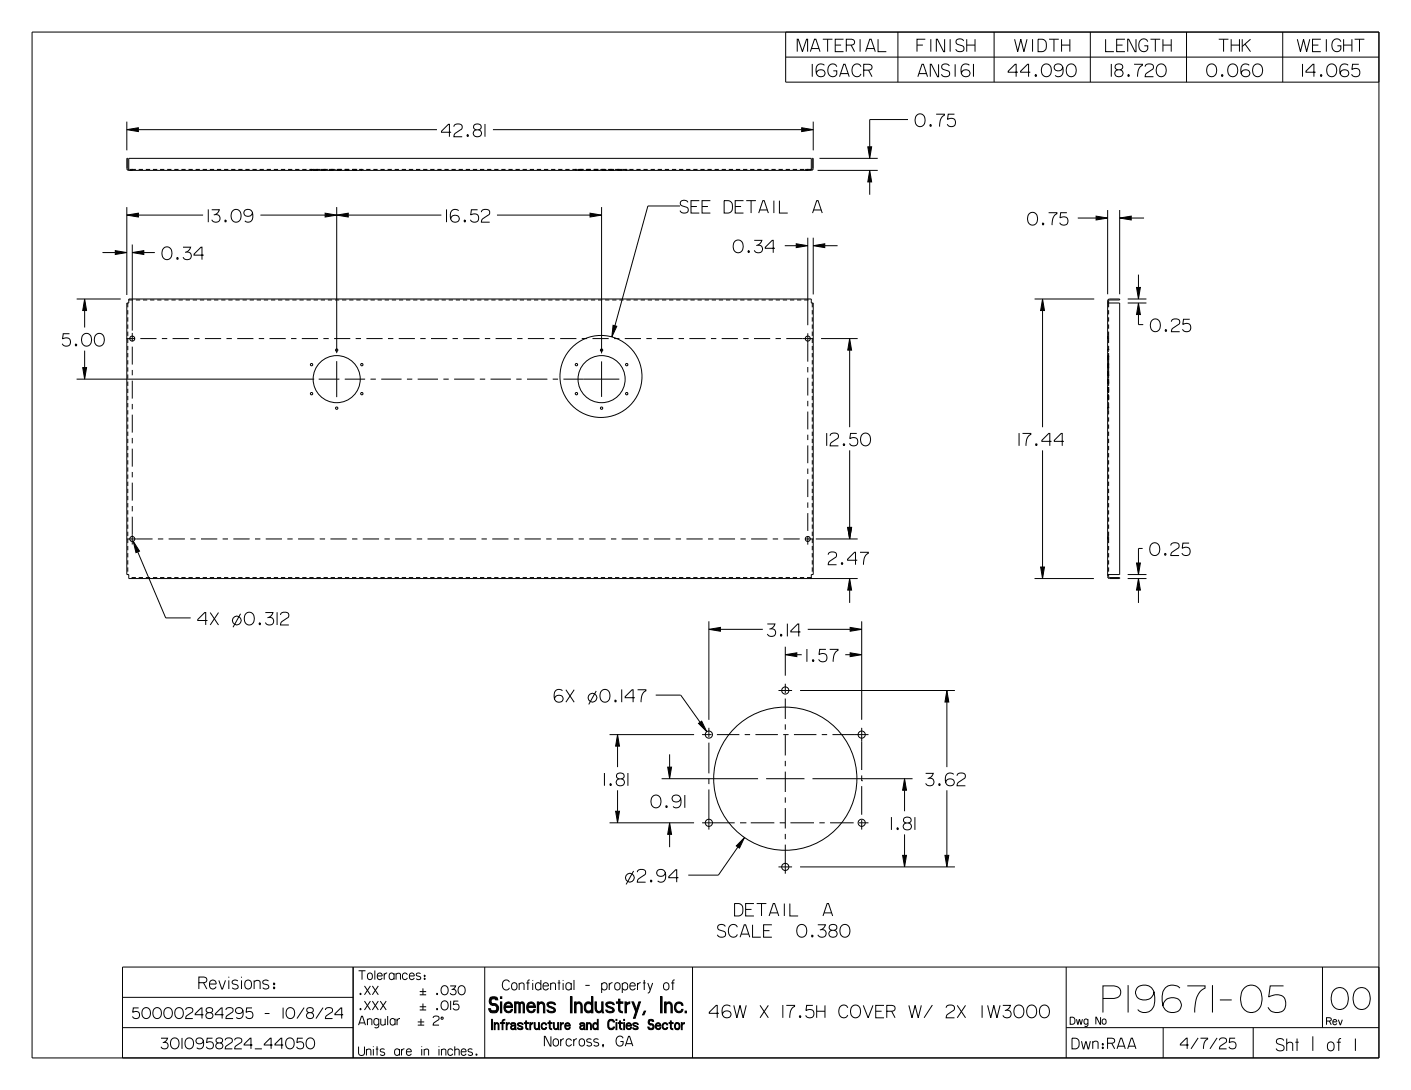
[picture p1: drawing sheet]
<svg xmlns="http://www.w3.org/2000/svg" width="279mm" height="216mm" viewBox="0 0 279 216" stroke-linecap="round" stroke-linejoin="round" font-family="sans-serif">
<defs><g id="words">
<text font-size="4.1" x="89.3" y="200.6">Siemens Industry, Inc.</text>
<text font-size="2.6" x="91.2" y="203.9">Infrastructure and Cities Sector</text>
<g font-size="2.3">
<text x="160.9" y="42.2">A</text>
<text x="159.8" y="185.6">0.380</text>
<text x="163.5" y="181.4">A</text>
</g>
<g font-size="2.2">
<text x="40.4" y="195.9">Revisions:</text>
<text x="253.3" y="208.2">Sht</text>
<text x="263.2" y="208.2">of</text>
</g>
<text font-size="2" x="219.3" y="207.8">RAA</text>
<g font-size="1.8">
<text x="102.4" y="196.1">Confidential - property of</text>
<text x="110" y="207.2">Norcross, GA</text>
</g>
<g font-size="1.7">
<text x="70.6" y="194">Tolerances:</text>
<text x="70.6" y="203.1">Angular</text>
<text x="70.6" y="209.1">Units are in inches.</text>
</g>
<g font-size="1.3">
<text x="211.9" y="202.9">Dwg No</text>
<text x="262.7" y="203">Rev</text>
</g>
</g></defs>
<g fill="none" stroke="#000" stroke-width=".2">
<path d="M6.3 6.3h266.7v203.2h-266.7zM155.6 6.3v10h117.4M155.6 11.3h117.4M157.9 10.2v-2.4h.2l.8 2.4 .8-2.4h.2v2.4M160.5 10.2l.8-2.4h.3l.8 2.4M160.7 9.6h1.5M160.8 12.7v2.5M162.9 7.8h1.9M163.2 12.9a1.03 1.03 0 0 0-1.3-.1 1.03 1.03 0 0 0-.3 1.3 .91 .91 0 0 0 .7 1.1 .91 .91 0 0 0 1.1-.8 .88 .88 0 0 0-.9-.6 .88 .88 0 0 0-.8 .8M163.9 7.8v2.4M165.4 8.9h1.2M165.7 13.2a.95 .95 0 0 0-1.2-.5 .95 .95 0 0 0-.6 1.1 1 1 0 0 0 .5 1.2 1 1 0 0 0 1.2-.2l.1-.8h-.7"/>
<path d="M166.2 15.2l.9-2.5h.2l.9 2.5M166.4 14.6h1.6M167 7.8h-1.6v2.4h1.6M167.6 8.9h1a.58 .58 0 0 0 .6-.5 .58 .58 0 0 0-.6-.6h-1v2.4M168.5 8.9l.7 1.3M170.3 7.8v2.4M170.5 13.2a.95 .95 0 0 0-1.2-.5 .95 .95 0 0 0-.6 1.1 1 1 0 0 0 .5 1.2 1 1 0 0 0 1.2-.2l.1-.2M171 13.9h1.1a.58 .58 0 0 0 .6-.6 .58 .58 0 0 0-.6-.6h-1.1v2.5M171.4 10.2l.8-2.4h.3l.8 2.4M171.6 9.6h1.5M172 13.9l.7 1.3M173.9 7.8v2.4h1.6"/>
<path d="M177.8 6.3v10M181.6 8.9h1.1M181.8 15.2l.8-2.5h.2l.9 2.5M182 14.6h1.5M183.2 7.8h-1.6v2.4M184.3 7.8v2.4M185.9 12.7v2.5h-.3l-1.2-2.5h-.2v2.5M187.1 7.8v2.4h-.3l-1.2-2.4h-.2v2.4M188 13.1a.73 .73 0 0 0-1-.5 .73 .73 0 0 0-.3 1.1l1 .3a.66 .66 0 0 1 .3 .9 .66 .66 0 0 1-.9 .3l-.4-.1-.3-.4M188.1 7.8v2.4M189.1 12.7v2.5M190.8 8.1a.73 .73 0 0 0-1-.4 .73 .73 0 0 0-.3 1l1 .4a.66 .66 0 0 1 .3 .9 .66 .66 0 0 1-.9 .2l-.4-.1-.3-.3"/>
<path d="M191.4 8.9h1.7M191.4 7.8v2.4M191.9 12.9a1.03 1.03 0 0 0-1.3-.1 1.03 1.03 0 0 0-.3 1.3 .91 .91 0 0 0 .7 1.1 .91 .91 0 0 0 1.1-.8 .88 .88 0 0 0-.9-.6 .88 .88 0 0 0-.8 .8M192.8 12.7v2.5M193.1 7.8v2.4M196.8 6.3v10M200.9 7.8l.6 2.4 .6-2.4 .7 2.4 .6-2.4M201.6 14.3h-2v-.2l1.4-1.4h.2v2.5M204 14.3h-1.9v-.2l1.4-1.4h.2v2.5M204.5 7.8v2.4M205 14.8l.2 .1v.2l-.2-.1zM205.6 7.8h1a1.37 1.37 0 0 1-.2 2.4h-.8z"/>
<path d="M206.5 13a1.02 1.02 0 0 1 1.3-.2 1.02 1.02 0 0 1 .4 1.2 1.03 1.03 0 0 1-1.1 1.2 1.03 1.03 0 0 1-.9-1.4zM207.7 7.8h2M208.7 7.8v2.4M210.2 8.9h1.6M210.2 7.8v2.4M210.4 13.3a.81 .81 0 0 1-1 .8 .81 .81 0 0 1-.4-1.3 1.07 1.07 0 0 1 1.3 .1 1.07 1.07 0 0 1 .2 1.3 .92 .92 0 0 1-.5 .9 .92 .92 0 0 1-1.1-.2M211.4 13a1.02 1.02 0 0 1 1.3-.2 1.02 1.02 0 0 1 .4 1.2 1.03 1.03 0 0 1-1.1 1.2 1.03 1.03 0 0 1-.9-1.4zM211.8 7.8v2.4M215.9 6.3v10M218.9 7.8v2.4h1.7M220.1 12.7v2.5M220.9 12.9a.72 .72 0 0 1 1-.2 .72 .72 0 0 1 .2 1 .74 .74 0 0 1-.9 .1 .74 .74 0 0 1-.3-.9z"/>
<path d="M221.1 8.9h1.2M221.4 13.8a.71 .71 0 0 0-.6 .9 .71 .71 0 0 0 .9 .5 .69 .69 0 0 0 .7-.7 .69 .69 0 0 0-.6-.7M222.8 7.8h-1.7v2.4h1.7M223.4 14.8l.2 .1-.1 .2-.2-.1zM224.6 12.7h1.6v.2a2.03 2.03 0 0 0-.9 2.3M224.9 7.8v2.4h-.2l-1.2-2.4h-.2v2.4M226.8 13.2a.89 .89 0 0 1 .8-.6 .89 .89 0 0 1 .8 .5 .54 .54 0 0 1-.3 .7l-1.2 .8-.1 .6h1.6M227.3 8.2a.95 .95 0 0 0-1.2-.4 .95 .95 0 0 0-.6 1.1 1 1 0 0 0 .4 1.2 1 1 0 0 0 1.3-.3l.1-.7h-.7M227.8 7.8h1.9M228.8 7.8v2.4M229.2 13a1.02 1.02 0 0 1 1.3-.2 1.02 1.02 0 0 1 .4 1.2 1.03 1.03 0 0 1-1.1 1.2 1.03 1.03 0 0 1-.9-1.4zM230.3 8.9h1.6"/>
<path d="M230.3 7.8v2.4M231.9 7.8v2.4M234.9 6.3v10M239.2 13a1.02 1.02 0 0 1 1.3-.2 1.02 1.02 0 0 1 .4 1.2 1.03 1.03 0 0 1-1.1 1.2 1.03 1.03 0 0 1-.9-1.4zM241.3 7.8h1.9M241.9 14.8l.2 .1v.2l-.2-.1zM242.3 7.8v2.4M243.4 13a1.02 1.02 0 0 1 1.3-.2 1.02 1.02 0 0 1 .4 1.2 1.03 1.03 0 0 1-1.1 1.2 1.03 1.03 0 0 1-.9-1.4zM243.8 8.9h1.6M243.8 7.8v2.4M245.4 7.8v2.4M246 7.8v2.4"/>
<path d="M246.5 8.7l1.1 1.5M247.3 12.9a1.03 1.03 0 0 0-1.3-.1 1.03 1.03 0 0 0-.3 1.3 .91 .91 0 0 0 .7 1.1 .91 .91 0 0 0 1.1-.8 .88 .88 0 0 0-.9-.6 .88 .88 0 0 0-.8 .8M247.6 7.8l-1.6 1.4M248.3 13a1.02 1.02 0 0 1 1.3-.2 1.02 1.02 0 0 1 .4 1.2 1.03 1.03 0 0 1-1.1 1.2 1.03 1.03 0 0 1-.9-1.4zM254 6.3v10M256.9 7.8l.6 2.4 .6-2.4 .6 2.4 .7-2.4M257.9 12.7v2.5M259.9 8.9h1.2M260.5 14.3h-1.9v-.2l1.4-1.4h.2v2.5M261.5 7.8h-1.6v2.4h1.6M261.5 14.8l.2 .1v.2l-.2-.1zM262.6 7.8v2.4"/>
<path d="M263 13a1.02 1.02 0 0 1 1.3-.2 1.02 1.02 0 0 1 .4 1.2 1.03 1.03 0 0 1-1.1 1.2 1.03 1.03 0 0 1-.9-1.4zM265.5 8.2a.95 .95 0 0 0-1.2-.4 .95 .95 0 0 0-.6 1.1 1 1 0 0 0 .5 1.2 1 1 0 0 0 1.2-.3l.1-.7h-.7M266.1 8.9h1.6M266.1 7.8v2.4M266.9 12.9a1.03 1.03 0 0 0-1.3-.1 1.03 1.03 0 0 0-.3 1.3 .91 .91 0 0 0 .7 1.1 .91 .91 0 0 0 1.1-.8 .88 .88 0 0 0-.9-.6 .88 .88 0 0 0-.8 .8M267.7 7.8v2.4M268.2 7.8h2M269.1 12.7h-1.3l-.1 1.1a.92 .92 0 0 1 1.3-.1 .92 .92 0 0 1 0 1.4l-.7 .1-.4-.1-.3-.4M269.2 7.8v2.4M25.1 25.7l2.3-.4v.8zM25.1 24.1v5.7M27.4 25.7h59.1"/>
<path d="M89.3 26.2h-1.9v-.2l1.4-1.4h.2v2.5M89.9 25.1a.89 .89 0 0 1 .8-.6 .89 .89 0 0 1 .8 .5 .54 .54 0 0 1-.3 .7l-1.2 .8-.1 .6h1.6M92.5 26.7l.3 .1-.1 .2-.2-.1zM94 24.7a.74 .74 0 0 1 .9-.1 .74 .74 0 0 1 .3 .8 .76 .76 0 0 1-.9 .3 .76 .76 0 0 1-.5-.9zM94.3 25.7a.71 .71 0 0 0-.6 .9 .71 .71 0 0 0 1 .5 .69 .69 0 0 0 .7-.7 .69 .69 0 0 0-.7-.7M96 24.6v2.5M97.6 25.7h61.1M113.9 33.7h.3M114.2 33.6h-.3v.1M114.4 33.6v.1M114.5 33.7h.9M115.4 33.6h-.9v.1"/>
<path d="M116 33.7h.9M116 33.6h.9M117.6 33.7h.9M117.6 33.6h.9M118.9 33.6v.1M119.1 33.7h1M119.1 33.6h1M119.4 33.6v.1M120.7 33.7h.9M120.7 33.6h.9M122.2 33.7h1M122.2 33.6h1"/>
<path d="M123.8 33.6v.1M123.9 33.7h.2M124.1 33.6h-.2v.1M124.3 33.6v.1M138.5 39.7h-1.7v2.5h1.7M140.7 39.7h-1.7v2.5h1.7M143.4 39.7l1.1 .1a1.37 1.37 0 0 1-.3 2.4h-.8zM147.2 39.7h-1.6v2.5h1.6M147.8 39.7h1.9M148.7 39.7v2.5M153.2 39.7v2.5M154.3 39.7v2.5h1.7"/>
<path d="M158.7 25.3l2.3 .4-2.3 .4zM161 24.1v5.7M161.9 33.7h11.9M162.3 31.4h11.5M171.8 29.1h.8l-.4 2.3zM172.2 33.7l.4 2.3h-.8zM172.2 36v2.6M179.8 23.7h-7.6v5.4M181.6 22.8a1.04 1.04 0 0 1 1.2 0 1.04 1.04 0 0 1 .4 1.1 1.03 1.03 0 0 1-1.1 1.2 1.03 1.03 0 0 1-.9-1.4l.1-.6zM184.2 24.7l.2 .1-.1 .2-.2-.1zM185.4 22.6h1.6v.2a2.03 2.03 0 0 0-.9 2.3M189 22.6h-1.2l-.2 1a.92 .92 0 0 1 1.4 0 .92 .92 0 0 1-.1 1.3l-.4 .2-.5-.1-.4-.4"/>
<path d="M15.2 59.2h8.7M16.8 59.2l.3 2.3h-.7zM20.3 50h2.5M22.8 49.6l2.3 .4-2.3 .4zM25.1 42.6l2.3-.4v.8zM25.1 41v17.4M26.2 50l2.3-.4v.8zM26.2 48.4v17.1M27.4 42.6h12.8M28.5 50h2.2M32.3 49.2a1.02 1.02 0 0 1 1.3-.1 1.02 1.02 0 0 1 .4 1.2 1.03 1.03 0 0 1-1.1 1.1 1.03 1.03 0 0 1-.8-1.3zM35.1 51l.2 .2-.1 .2-.2-.2z"/>
<path d="M36.2 49h1.5l-.4 .7-.7 .3M36.9 49.9a.81 .81 0 0 1 .9 1.1 .81 .81 0 0 1-1.4 .2l-.2-.3M40.3 50.5h-1.9v-.2l1.4-1.3h.2v2.4M41.2 41.5v2.5M41.9 41.5h1.5l-.4 .8-.7 .3M42.6 42.5a.81 .81 0 0 1 .9 1.1 .81 .81 0 0 1-1.4 .1l-.2-.2M44.6 43.6l.2 .1-.1 .2-.2-.1zM46.2 41.7a1.04 1.04 0 0 1 1.2 0 1.04 1.04 0 0 1 .3 1.1 1.03 1.03 0 0 1-1.1 1.2 1.03 1.03 0 0 1-.8-1.4l.1-.6zM50 42.1a.81 .81 0 0 1-1.1 .8 .81 .81 0 0 1-.3-1.3 1.07 1.07 0 0 1 1.2 .2 1.07 1.07 0 0 1 .3 1.2 .92 .92 0 0 1-.6 .9 .92 .92 0 0 1-1-.2M51.6 42.6h12.8M64.4 42.2l2.3 .4-2.3 .4zM66.7 42.6l2.3-.4v.8z"/>
<path d="M66.7 41v28.9M69 42.6h18.4M88.4 41.5v2.5M90.8 41.8a1.03 1.03 0 0 0-1.3-.1 1.03 1.03 0 0 0-.3 1.2 .91 .91 0 0 0 .7 1.1 .91 .91 0 0 0 1-.7 .88 .88 0 0 0-.9-.7 .88 .88 0 0 0-.8 .8M92 43.6l.2 .1-.1 .2-.2-.1zM94.6 41.5h-1.3l-.1 1.1a.92 .92 0 0 1 1.3-.1 .92 .92 0 0 1 0 1.4l-.4 .1-.6-.1-.4-.4M95.3 42a.89 .89 0 0 1 .8-.5 .89 .89 0 0 1 .9 .5 .54 .54 0 0 1-.4 .6l-1.1 .9-.2 .5h1.7M98.4 42.6h18.4M116.8 42.2l2.3 .4-2.3 .4zM119.1 41v29M134.6 40.8h-6.3l-6.5 23.7M136.2 40.1a.73 .73 0 0 0-1-.5 .73 .73 0 0 0-.3 1.1l1 .3a.66 .66 0 0 1 .3 .9 .66 .66 0 0 1-.9 .3l-.4-.1-.3-.4"/>
<path d="M136.8 40.9h1.2M139 40.9h1.2M145.6 40.9h1.1M145.6 47.7a1.04 1.04 0 0 1 1.2 .1 1.04 1.04 0 0 1 .4 1.1 1.03 1.03 0 0 1-1.2 1.2 1.03 1.03 0 0 1-.8-1.4l.1-.6zM148.2 49.7l.2 .1-.1 .2-.2-.1zM149.3 47.6h1.6l-.5 .8-.6 .2M150 48.6a.81 .81 0 0 1 .9 1.1 .81 .81 0 0 1-1.4 .1l-.2-.2M150.2 42.2l.9-2.5h.2l.8 2.5M150.4 41.6h1.5M153.5 49.2h-2v-.2l1.4-1.4h.2v2.5M155.4 48.7h2.3M157.7 48.3l2.3 .4-2.3 .3z"/>
<path d="M160 47.1v17.3M160.9 42.2l.8-2.5h.3l.8 2.5M161 48.7l2.3-.4v.7zM161 47.1v11.2M163.3 48.7h2.6M203.9 42.3a1.04 1.04 0 0 1 1.2 0 1.04 1.04 0 0 1 .4 1.1 1.03 1.03 0 0 1-1.2 1.2 1.03 1.03 0 0 1-.8-1.4l.1-.6zM204.9 59.2h11.8M206.4 59.2l.4 2.3h-.7zM206.5 44.2l.2 .1-.1 .2-.2-.1zM207.6 42.1h1.7v.2a2.03 2.03 0 0 0-1 2.3M211.3 42.1h-1.3l-.1 1.1a.92 .92 0 0 1 1.3-.1 .92 .92 0 0 1 0 1.4l-.4 .1-.6-.1-.4-.4M213.4 43.2h3.6"/>
<path d="M217 42.8l2.3 .4-2.3 .4zM219.3 41.6v16.7M221.7 43.2l2.3-.4v.8zM221.7 41.6v16.7M223.3 59.2h3.7M224 43.2h2.5M225.1 56.9h.7l-.4 2.3zM225.4 54.4v2.5M13.8 66.1h-1.3l-.1 1a.92 .92 0 0 1 1.3 0 .92 .92 0 0 1 0 1.3l-.4 .2-.6-.1-.4-.4M15 68.2l.2 .1-.1 .2-.2-.1zM15.2 75.1h47M16.4 72.8h.7l-.3 2.3z"/>
<path d="M16.6 66.2a1.04 1.04 0 0 1 1.2 .1 1.04 1.04 0 0 1 .3 1.1 1.03 1.03 0 0 1-1.1 1.2 1.03 1.03 0 0 1-.9-1.4l.2-.6zM16.8 61.5v3.4M16.8 69.5v3.3M19.1 66.2a1.04 1.04 0 0 1 1.2 .1 1.04 1.04 0 0 1 .4 1.1 1.03 1.03 0 0 1-1.2 1.2 1.03 1.03 0 0 1-.8-1.4l.1-.6zM25.1 67.1h1.6M26.2 65.9v1.7M26.2 68.7v3.5M26.2 73.3v1M26.2 75.4v3.5M27.8 67.1h3.2M32.1 67.1h1M34.2 67.1h3.2"/>
<path d="M38.5 67.1h1M40.6 67.1h3.2M44.8 67.1h1.1M47 67.1h3.2M51.2 67.1h1.1M53.4 67.1h3.2M57.6 67.1h1.1M59.8 67.1h3.2M63.1 75.1h4.1M64 67.1h1.1M66.2 67.1h3.2M66.7 71.5v7.2"/>
<path d="M68.3 75.1h4M70.4 67.1h1.1M72.6 67.1h3.2M73.4 75.1h1M75.5 75.1h4M76.8 67.1h1.1M78.9 67.1h3.3M80.6 75.1h1M82.7 75.1h4M83.2 67.1h1.1M85.3 67.1h3.3M87.8 75.1h1.1"/>
<path d="M89.6 67.1h1.1M89.9 75.1h4.1M91.7 67.1h3.2M95 75.1h1.1M96 67.1h1.1M97.1 75.1h4.1M98.1 67.1h3.2M102.2 75.1h1.1M102.4 67.1h1.1M104.4 75.1h4M104.5 67.1h3.2M108.8 67.1h1.1"/>
<path d="M109.5 75.1h1M110.9 67.1h3.2M111.6 75.1h11M115.2 67.1h1.1M117.3 67.1h3.2M119.1 71.6v7M121.4 64.4l.7 .2-.9 2.1zM121.6 67.1h1.1M123.7 67.1h3.2M128 67.1h1.1M130.1 67.1h3.2M134.4 67.1h1"/>
<path d="M136.5 67.1h3.2M140.8 67.1h1M142.9 67.1h3.2M147.2 67.1h1M149.3 67.1h3.2M153.6 67.1h1M155.7 67.1h5.3M160 66v5.6M160 72.7v1.1M160 74.8v3.5M160 79.4v1.1M162.6 67.1h7.2"/>
<path d="M168.2 67.1l.4 2.3h-.7zM168.2 69.4v15.2M206.4 61.5v23.1M219.3 69.1v.3M219.3 70.4v1M219.3 72v.9M219.3 73.5v1M219.3 75.1v.9M219.3 76.7v.9M219.3 78.2v.9M219.4 69.1h.1v.3M219.4 70.4h.1v1"/>
<path d="M219.4 72h.1v.9M219.4 78.2h.1v.9M219.4 79.8h.1M219.4 77.7h.1M219.4 72.5h.1M219.4 69.6h.1M219.5 73.5v1M219.5 75.1v.9M219.5 76.7v.9M223.3 60h3.7M225.4 60l.4 2.3h-.7zM225.4 62.3v2h1"/>
<path d="M228.1 63.5a1.02 1.02 0 0 1 1.2-.2 1.02 1.02 0 0 1 .5 1.2 1.03 1.03 0 0 1-1.2 1.2 1.03 1.03 0 0 1-.8-1.4zM230.8 65.3l.2 .1-.1 .2-.2-.1zM232 63.7a.89 .89 0 0 1 .8-.6 .89 .89 0 0 1 .8 .5 .54 .54 0 0 1-.3 .7l-1.2 .9-.1 .5h1.6M235.6 63.2h-1.2l-.2 1.1a.92 .92 0 0 1 1.3-.1 .92 .92 0 0 1 0 1.4l-.7 .1-.4-.1-.3-.4M26.2 80v1.1M26.2 82.1v3.6M26.2 86.7v1.1M26.2 88.9v3.5M26.2 93.5v1M26.2 95.6v3.6M160 81.5v3.5M160 86.1v1.1"/>
<path d="M160 88.2v3.6M160 92.8v1.1M160 94.9v3.6M160 99.5v1.1M163.7 85.8v2.5M164.4 86.3a.89 .89 0 0 1 .8-.5 .89 .89 0 0 1 .8 .5 .54 .54 0 0 1-.3 .6l-1.2 .9-.1 .5h1.6M167 87.9l.3 .1-.1 .2-.2-.1zM168.2 89.2v15.3M169.6 85.8h-1.2l-.1 1.1a.92 .92 0 0 1 1.3-.1 .92 .92 0 0 1 0 1.4l-.7 .1-.4-.1-.3-.4M170.8 86a1.04 1.04 0 0 1 1.2 0 1.04 1.04 0 0 1 .4 1.1 1.03 1.03 0 0 1-1.1 1.2 1.03 1.03 0 0 1-.9-1.4l.1-.6zM201.8 85.8v2.5M202.5 85.8h1.6v.3a2.03 2.03 0 0 0-.9 2.2"/>
<path d="M205.1 87.9l.2 .1v.2l-.2-.1zM206.4 89.2v23.1M208.2 87.4h-1.9v-.2l1.4-1.4h.2v2.5M210.7 87.4h-1.9v-.2l1.3-1.4h.2v2.5M219.3 80.6v.3M219.4 80.6h.1v.3M219.4 81.1h.1M25.1 106.8h5.1M26.2 100.2v1.1M26.2 102.3v5.5M26.4 107.2l1.2 2-.7 .3zM27.3 109.3l5.5 13.1h5"/>
<path d="M31.3 106.8h1M33.4 106.8h3.2M37.7 106.8h1M39.8 106.8h3.2M44.1 106.8h1M46.2 106.8h3.2M50.5 106.8h1.1M52.6 106.8h3.2M56.9 106.8h1.1M59 106.8h3.2M63.3 106.8h1.1M65.4 106.8h3.3"/>
<path d="M69.7 106.8h1.1M71.8 106.8h3.3M76.1 106.8h1.1M78.2 106.8h3.3M82.5 106.8h1.1M84.7 106.8h3.2M88.9 106.8h1.1M91.1 106.8h3.2M95.3 106.8h1.1M97.5 106.8h3.2M101.8 106.8h1M103.9 106.8h3.2"/>
<path d="M108.2 106.8h1M110.3 106.8h3.2M114.6 106.8h1M116.7 106.8h3.2M121 106.8h1M123.1 106.8h3.2M127.4 106.8h1M129.5 106.8h3.2M133.8 106.8h1.1M135.9 106.8h3.2M140.2 106.8h1.1M142.3 106.8h3.2"/>
<path d="M146.6 106.8h1.1M148.7 106.8h3.3M153 106.8h1.1M155.1 106.8h3.3M159.4 106.8h1.7M160 101.6v3.6M160 106.2v1.7M160.5 114.6h9.3M161.5 106.8h8.3M164 109.9a.89 .89 0 0 1 .8-.6 .89 .89 0 0 1 .8 .5 .54 .54 0 0 1-.3 .7l-1.2 .8-.1 .6h1.6M166.7 111.4l.2 .2-.1 .2-.2-.1zM167.9 104.5h.7l-.4 2.3z"/>
<path d="M168.2 114.6l.4 2.3h-.7zM168.2 116.9v2.5M169.7 111h-1.9v-.2l1.4-1.4h.2v2.5M170.3 109.4h1.6v.2a2.03 2.03 0 0 0-.9 2.3M204.9 114.6h11.7M206.1 112.3h.7l-.4 2.3zM223.3 114.6h3.7M223.3 113.8h3.7M225.1 111.5h.7l-.4 2.3zM225.4 114.6l.4 2.3h-.7zM225.4 116.9v2.5M226.3 108.6h-.9v2.9"/>
<path d="M227.9 107.8a1.02 1.02 0 0 1 1.3-.1 1.02 1.02 0 0 1 .4 1.2 1.03 1.03 0 0 1-1.1 1.1 1.03 1.03 0 0 1-.8-1.3zM230.7 109.6l.2 .2-.1 .2-.2-.2zM231.8 108.1a.89 .89 0 0 1 .8-.6 .89 .89 0 0 1 .9 .5 .54 .54 0 0 1-.4 .7l-1.1 .8-.2 .5h1.7M235.5 107.6h-1.3l-.1 1a.92 .92 0 0 1 1.3 0 .92 .92 0 0 1 0 1.3l-.4 .1h-.6l-.4-.4M41.1 122.9h-1.9v-.2l1.3-1.4h.2v2.5M41.6 121.3l1.7 2.5M43.3 121.3l-1.7 2.5M47.6 121.6l-1.5 2.6M48.6 121.6a1.02 1.02 0 0 1 1.3-.2 1.02 1.02 0 0 1 .5 1.2 1.03 1.03 0 0 1-1.2 1.2 1.03 1.03 0 0 1-.8-1.4zM51.4 123.4l.2 .1-.1 .2-.2-.1zM52.5 121.3h1.5l-.4 .8-.6 .3M53.2 122.3a.81 .81 0 0 1 .9 1.1 .81 .81 0 0 1-1.4 .1l-.2-.2"/>
<path d="M54.9 121.3v2.5M55.6 121.8a.89 .89 0 0 1 .8-.6 .89 .89 0 0 1 .8 .5 .54 .54 0 0 1-.3 .7l-1.2 .8-.1 .6h1.6M111.4 136.8a1.03 1.03 0 0 0-1.3-.1 1.03 1.03 0 0 0-.4 1.3 .91 .91 0 0 0 .7 1.1 .91 .91 0 0 0 1.1-.8 .88 .88 0 0 0-.9-.6 .88 .88 0 0 0-.8 .8M112.1 136.6l1.6 2.5M113.7 136.6l-1.6 2.5M118.1 136.9l-1.5 2.6M119.1 136.9a1.02 1.02 0 0 1 1.2-.2 1.02 1.02 0 0 1 .5 1.2 1.03 1.03 0 0 1-1.1 1.2 1.03 1.03 0 0 1-.9-1.4zM121.8 138.7l.2 .1-.1 .2-.2-.1zM123.1 136.6v2.5M125.7 138.2h-1.9v-.2l1.4-1.4h.2v2.5M126.3 136.6h1.6v.2a2.03 2.03 0 0 0-1 2.3M129.8 137.7h5l3.8 5.4"/>
<path d="M140.4 124.7l2.3-.4v.7zM140.4 123.1v19.5M142.7 124.7h8.4M151.9 123.6h1.5l-.4 .7-.6 .3M152.6 124.6a.81 .81 0 0 1 .9 1.1 .81 .81 0 0 1-1.4 .1l-.2-.2M154.2 136.8h2.6M154.6 125.6l.2 .2-.1 .2-.2-.1zM155.5 135.4v1.9M155.5 138.4v4M155.5 129.7l2.3-.4v.8zM155.5 128.1v5.7M155.9 123.5v2.6"/>
<path d="M157.8 129.7h1M158.4 136.8h30.7M158.5 125.2h-1.9v-.2l1.4-1.4h.2v2.5M159.8 128.6v2.5M159.9 124.7h8.4M160.9 130.7l.2 .1v.2l-.2-.1zM163.5 128.6h-1.2l-.1 1a.92 .92 0 0 1 1.3 0 .92 .92 0 0 1 0 1.3l-.7 .2-.4-.2-.3-.3M164.3 128.6h1.6v.2a2.03 2.03 0 0 0-.9 2.3M167.4 129.7h.9M168.3 124.3l2.3 .4-2.3 .3zM168.3 129.3l2.3 .4-2.3 .4zM170.6 123.1v19.5"/>
<path d="M187.5 136.8l.4 2.3h-.8zM187.5 139.1v12.8M119.7 153.1v2.5M120.7 145.5h16.7M120.8 155.2l.3 .2-.1 .2-.2-.2zM122.3 145.5l.4 2.3h-.8zM122.3 153.2a.74 .74 0 0 1 .9-.1 .74 .74 0 0 1 .3 .9 .76 .76 0 0 1-.9 .3 .76 .76 0 0 1-.5-.9zM122.3 147.8v4.1M122.3 156.5v4.2M122.6 154.3a.71 .71 0 0 0-.6 .9 .71 .71 0 0 0 1 .4 .69 .69 0 0 0 .7-.6 .69 .69 0 0 0-.7-.7M124.3 153.1v2.5M129.2 157.8a1.02 1.02 0 0 1 1.3-.2 1.02 1.02 0 0 1 .4 1.2 1.03 1.03 0 0 1-1.1 1.2 1.03 1.03 0 0 1-.9-1.4z"/>
<path d="M131 154.2h19.1M131.9 159.6l.2 .1-.1 .2-.2-.1zM132.2 152h.8l-.4 2.2zM132.6 149.4v2.6M134.8 158.1a.81 .81 0 0 1-1.1 .8 .81 .81 0 0 1-.4-1.3 1.07 1.07 0 0 1 1.3 .2 1.07 1.07 0 0 1 .3 1.2 .92 .92 0 0 1-.6 .9 .92 .92 0 0 1-1-.2M135.6 157.5v2.5M138.3 143.3l.6-.5 1.1 2.1zM139 145.5h1.9M140.4 144.2v1.8M140.4 147.1v6.1M140.4 154.2v1.1M140.4 156.4v7.9"/>
<path d="M142 145.5h4.4M147.5 145.5h1M149.6 145.5h4.4M151.7 154.2h7.6M155.1 145.5h1.1M155.5 143.5v1M155.5 145.6v4M155.5 150.7v1.1M155.5 152.8v4.1M155.5 157.9v1.1M157.2 145.5h4.5M160.9 154.2h19.8"/>
<path d="M162.7 145.5h1.1M164.8 145.5h7.2M170.6 154.6h.1M170.6 144.2v8.3M170.6 153.6v1M170.6 155.7v5.7M179.1 154.2l.4 2.3h-.8zM179.1 156.5v4.2M183.3 153.2h1.5l-.5 .7-.6 .3M184 154.1a.81 .81 0 0 1 .9 1.2 .81 .81 0 0 1-1.5 .1l-.1-.2M186 155.2l.2 .2-.1 .2-.2-.2zM187.5 156.5v12.9"/>
<path d="M188.8 153.4a1.03 1.03 0 0 0-1.3-.1 1.03 1.03 0 0 0-.3 1.2 .91 .91 0 0 0 .7 1.1 .91 .91 0 0 0 1.1-.7 .88 .88 0 0 0-.9-.6 .88 .88 0 0 0-.8 .7M189.5 153.7a.89 .89 0 0 1 .8-.6 .89 .89 0 0 1 .9 .5 .54 .54 0 0 1-.4 .7l-1.1 .8-.2 .5h1.7M120.7 163h16.7M121.9 160.7h.8l-.4 2.3zM125.5 172.5l-1.5 2.7M126.2 172.8a.89 .89 0 0 1 .8-.6 .89 .89 0 0 1 .8 .5 .54 .54 0 0 1-.3 .7l-1.2 .8-.1 .5h1.6M128.9 174.3l.2 .2-.1 .2-.2-.2zM131.7 172.8a.81 .81 0 0 1-1 .8 .81 .81 0 0 1-.4-1.3 1.07 1.07 0 0 1 1.3 .2 1.07 1.07 0 0 1 .2 1.2 .92 .92 0 0 1-.5 1 .92 .92 0 0 1-1.1-.2M132.6 163l.4 2.3h-.8zM132.6 165.3v2.5M134.3 173.9h-1.9v-.3l1.4-1.3h.2v2.4M139 163h6.5"/>
<path d="M145.5 179h1.1a1.37 1.37 0 0 1-.3 2.4h-.8zM146.1 167.8l-3.8 5.5h-6M146.5 163h1.1M147.4 165.9l-1 2.1-.6-.4zM147.6 163h.1M148.7 163h4.6M149.3 179h-1.7v2.4h1.7M149.8 179h2M150.8 179v2.4M154.2 171.7h2.6M154.4 163h1.1M155.3 179v2.4"/>
<path d="M155.5 160.1v4M155.5 165.2v1M155.5 167.3v5.8M156.4 179v2.4h1.6M156.5 163h4.7M158.4 171.7h30.7M162.2 163h1.1M164.4 163h4.6M170.1 163h1.9M170.6 162.4v1.9M176.5 161.8v2.6M177.7 164l.2 .1-.1 .2-.2-.1z"/>
<path d="M178.7 169.4h.8l-.4 2.3zM179.1 162a.74 .74 0 0 1 .9-.1 .74 .74 0 0 1 .3 .8 .76 .76 0 0 1-.9 .3 .76 .76 0 0 1-.4-.9zM179.1 165.3v4.1M179.5 163a.71 .71 0 0 0-.6 .9 .71 .71 0 0 0 .9 .5 .69 .69 0 0 0 .7-.7 .69 .69 0 0 0-.6-.7M181.2 161.8v2.6M187.1 169.4h.8l-.4 2.3zM24.3 197.5h45.6M27.5 199.6h-1.1l-.1 .9a.78 .78 0 0 1 1.2 0 .78 .78 0 0 1-.2 1.2h-.7l-.4-.4M28.5 199.8a.89 .89 0 0 1 1 0 .89 .89 0 0 1 .3 1 .88 .88 0 0 1-1 .9 .88 .88 0 0 1-.7-1.1l.1-.5zM30.6 199.8a.89 .89 0 0 1 1 0 .89 .89 0 0 1 .4 1 .88 .88 0 0 1-1 .9 .88 .88 0 0 1-.7-1.1l.1-.5zM32.8 199.8a.89 .89 0 0 1 1 0 .89 .89 0 0 1 .3 1 .88 .88 0 0 1-.9 .9 .88 .88 0 0 1-.8-1.1l.2-.5zM35 199.8a.89 .89 0 0 1 1 0 .89 .89 0 0 1 .3 1 .88 .88 0 0 1-1 .9 .88 .88 0 0 1-.7-1.1l.1-.5z"/>
<path d="M39.4 194.6h1a.56 .56 0 0 0 .6-.5 .56 .56 0 0 0-.6-.6h-1v2.4M40.9 199.8a.62 .62 0 0 1 .8-.2 .62 .62 0 0 1 .2 .9 .64 .64 0 0 1-.7 0 .64 .64 0 0 1-.3-.7zM45.3 193.5v.2M47.8 193.5v.2M49.9 199.6h-1.1l-.1 .9a.78 .78 0 0 1 1.2 0 .78 .78 0 0 1-.2 1.2h-.7l-.3-.4M54.2 194.7l.2 .1-.1 .2-.2-.1zM54.2 195.5l.2 .1-.1 .2-.2-.1zM56.1 199.6v2.2M57 199.8a.89 .89 0 0 1 1 0 .89 .89 0 0 1 .3 1 .88 .88 0 0 1-.9 .9 .88 .88 0 0 1-.8-1.1l.2-.5zM60.2 199.6l-1.4 2.2M60.8 199.8a.62 .62 0 0 1 .9-.2 .62 .62 0 0 1 .2 .9 .64 .64 0 0 1-.8 0 .64 .64 0 0 1-.3-.7zM64 199.6l-1.4 2.2"/>
<path d="M69.9 191.5v18M71 192.3h1.4M71.3 196.8h.2l-.1 .2-.1-.1zM71.3 199.8l.2 .1-.1 .1-.1-.1zM71.7 192.3v1.7M72.2 195.3l1.1 1.7M72.2 198.3l1.1 1.7M73.3 195.3l-1.1 1.7M73.3 198.3l-1.1 1.7M73.7 195.3l1.2 1.7M73.7 198.3l1.2 1.7M74.2 192.2v1.8"/>
<path d="M74.9 195.3l-1.2 1.7M74.9 198.3l-1.2 1.7M75.3 198.3l1.2 1.7M76.5 198.3l-1.2 1.7M81.1 193.3h.9a.49 .49 0 0 0-.4-.6 .49 .49 0 0 0-.5 .5v.4a.5 .5 0 0 0 .4 .4 .5 .5 0 0 0 .5-.3M83.1 196.4h1.3M83.1 197h1.3M83.1 199.4h1.3M83.3 192.9a.42 .42 0 0 0-.6-.2 .42 .42 0 0 0-.2 .6l.6 .1a.35 .35 0 0 1 .2 .5 .35 .35 0 0 1-.5 .1l-.4-.2M83.7 195.8v1.2M83.7 198.8v1.2M84 193.2l.2 .1-.1 .1-.1-.1z"/>
<path d="M84 193.7l.2 .1-.1 .2-.1-.1zM86.5 196.8h.1v.2l-.1-.1zM86.5 199.8l.1 .1v.1l-.1-.1zM87.5 195.5a.78 .78 0 0 1 1.1 0 .78 .78 0 0 1 .1 1 .72 .72 0 0 1-.9 .5 .72 .72 0 0 1-.5-.9zM87.5 198.5a.78 .78 0 0 1 1.1 0 .78 .78 0 0 1 .1 1 .72 .72 0 0 1-.9 .5 .72 .72 0 0 1-.5-.9zM89.1 195.3h1.1l-.3 .5-.5 .2M89.6 196a.59 .59 0 0 1 .7 .4 .59 .59 0 0 1-.5 .7 .59 .59 0 0 1-.7-.4M90.9 195.5a.78 .78 0 0 1 1 0 .78 .78 0 0 1 .2 1 .72 .72 0 0 1-.9 .5 .72 .72 0 0 1-.5-.9zM96 191.5v18M100.9 194.5a.77 .77 0 0 0-1-.3 .77 .77 0 0 0-.4 1 .74 .74 0 0 0 .5 .8 .74 .74 0 0 0 .9-.3M101.5 194.7a.54 .54 0 0 1 .9 .5v.4a.54 .54 0 0 1-.6 .5 .54 .54 0 0 1-.5-.5l.1-.6zM104.9 194.1l-.4 .2v1.8"/>
<path d="M105.5 194.1v.2M107.1 194.1v2M110.7 194.1v2M111.5 194.1v.2M113.7 194.1v2M127.6 194.1v2M131.6 194.7a.54 .54 0 0 1 .9 .5v.4a.54 .54 0 0 1-.6 .5 .54 .54 0 0 1-.5-.5v-.6zM132.9 194.7h.6M133.6 194.1l-.4 .2v1.8M137.1 191.5v18M143.6 183.5a.73 .73 0 0 0-1-.4 .73 .73 0 0 0-.3 1l1 .4a.66 .66 0 0 1 .3 .9 .66 .66 0 0 1-.9 .2l-.4-.1-.3-.3M144.6 199.3a1.03 1.03 0 0 0-1.3 0 1.03 1.03 0 0 0-.3 1.2 .91 .91 0 0 0 .7 1.1 .91 .91 0 0 0 1.1-.8 .88 .88 0 0 0-1-.6 .88 .88 0 0 0-.8 .8"/>
<path d="M145.3 199.1l.6 2.5 .6-2.5 .6 2.5 .7-2.5M146 183.7a.95 .95 0 0 0-1.2-.5 .95 .95 0 0 0-.6 1.1 1 1 0 0 0 .5 1.2 1 1 0 0 0 1.2-.3l.1-.1M146.6 185.6l.8-2.4h.2l.9 2.4M146.8 185h1.5M147.6 180.1h1.2M149 183.2v2.4h1.7M150.5 199.1l1.6 2.5M151.2 184.3h1.2M152.1 199.1l-1.6 2.5M152.3 181.4l.8-2.4h.3l.8 2.4M152.5 180.8h1.5M152.8 183.2h-1.6v2.4h1.6"/>
<path d="M155 199.1v2.5M155.7 199.1h1.6v.2a2.03 2.03 0 0 0-.9 2.3M158 183.4a1.02 1.02 0 0 1 1.3-.1 1.02 1.02 0 0 1 .5 1.2 1.03 1.03 0 0 1-1.2 1.1 1.03 1.03 0 0 1-.8-1.3zM161 199.1h-1.3l-.1 1.1a.92 .92 0 0 1 1.3-.1 .92 .92 0 0 1 0 1.4l-.4 .1-.6-.1-.4-.4M161.7 199.1v2.5M161.9 183.2h1.5l-.4 .7-.6 .3M163 181.4l.8-2.4h.3l.8 2.4M163.4 199.1v2.5M164.3 183.4a.72 .72 0 0 1 1-.3 .72 .72 0 0 1 .2 1 .74 .74 0 0 1-.9 .1 .74 .74 0 0 1-.3-.8zM166.6 183.4a1.02 1.02 0 0 1 1.3-.1 1.02 1.02 0 0 1 .4 1.2 1.03 1.03 0 0 1-1.1 1.1 1.03 1.03 0 0 1-.9-1.3zM167.9 199.6a.95 .95 0 0 0-1.2-.5 .95 .95 0 0 0-.6 1.1 1 1 0 0 0 .4 1.2 1 1 0 0 0 1.3-.2l.1-.1M168.7 199.4a1.02 1.02 0 0 1 1.3-.2 1.02 1.02 0 0 1 .4 1.2 1.03 1.03 0 0 1-1.1 1.2 1.03 1.03 0 0 1-.9-1.4z"/>
<path d="M170.9 199.1l1 2.5 1-2.5M175.1 199.1h-1.7v2.5h1.7M180 199.1l.6 2.5 .6-2.5 .6 2.5 .6-2.5M184.6 199.1l-1.6 2.5M187.4 199.6a.89 .89 0 0 1 .8-.6 .89 .89 0 0 1 .8 .5 .54 .54 0 0 1-.3 .7l-1.2 .9-.1 .5h1.6M189.5 199.1l1.7 2.5M191.2 199.1l-1.7 2.5M194.5 199.1v2.5M195.6 199.1l.6 2.5 .6-2.5 .6 2.5 .6-2.5M198.6 199.1h1.5l-.5 .8-.6 .3M201 199.4a1.02 1.02 0 0 1 1.3-.2 1.02 1.02 0 0 1 .4 1.2 1.03 1.03 0 0 1-1.1 1.2 1.03 1.03 0 0 1-.8-1.4zM203.6 199.4a1.02 1.02 0 0 1 1.2-.2 1.02 1.02 0 0 1 .5 1.2 1.03 1.03 0 0 1-1.1 1.2 1.03 1.03 0 0 1-.9-1.4z"/>
<path d="M206.1 199.4a1.02 1.02 0 0 1 1.3-.2 1.02 1.02 0 0 1 .4 1.2 1.03 1.03 0 0 1-1.1 1.2 1.03 1.03 0 0 1-.9-1.4zM211.1 191.5v18M218.4 197.8h2.2a1.25 1.25 0 0 0 1.3-1.3 1.25 1.25 0 0 0-1.3-1.2h-2.2v5.3M223.4 195.1v5.5M228.5 196.4a1.91 1.91 0 0 1-1.5 1.6 1.91 1.91 0 0 1-2-.8 1.53 1.53 0 0 1 .3-1.7 1.53 1.53 0 0 1 1.6-.4 2.07 2.07 0 0 1 1.8 2.4 2.63 2.63 0 0 1-1.2 2.9 1.87 1.87 0 0 1-2.2-.4M233.6 195.7a2.05 2.05 0 0 0-2.3-.4 2.05 2.05 0 0 0-1.2 2 2.94 2.94 0 0 0 .8 2.8 1.79 1.79 0 0 0 1.9 .4 1.79 1.79 0 0 0 1.1-1.6 1.88 1.88 0 0 0-1.9-1.3 1.88 1.88 0 0 0-1.7 1.6M235.1 195.3h3.5v.4a3.2 3.2 0 0 0-1.9 2.9l-.1 2M240.1 195.1v5.5M241.6 198.1h2.3M246.2 195.9a2 2 0 0 1 2.1-.7 2 2 0 0 1 1.5 1.5 3.1 3.1 0 0 1-1.2 3.7 2.2 2.2 0 0 1-2.9-2.3 3.3 3.3 0 0 1 .5-2.2zM254.2 195.3h-2.7l-.3 2.2 .3-.2a2.15 2.15 0 0 1 2.9 .6 1.82 1.82 0 0 1-.2 2.2 1.82 1.82 0 0 1-2.2 .3l-.3-.1-.6-.8M261.9 191.5v12"/>
<path d="M264.1 196.2a1.69 1.69 0 0 1 2-.4 1.69 1.69 0 0 1 .9 1.8 1.85 1.85 0 0 1-2.4 2.2 2.53 2.53 0 0 1-.5-3.6zM268.4 196.2a1.69 1.69 0 0 1 2-.4 1.69 1.69 0 0 1 .9 1.8 1.85 1.85 0 0 1-2.3 2.2 2.53 2.53 0 0 1-.6-3.6zM273 191.5h-248.7v18M24.3 203.5h45.6M31.9 205.6h1.3l-.4 .7-.6 .2M32.5 206.5a.69 .69 0 0 1 .7 .9 .69 .69 0 0 1-1.2 .1l-.1-.2M34 205.9a.87 .87 0 0 1 1.1-.2 .87 .87 0 0 1 .4 1.1 .88 .88 0 0 1-1 .9 .88 .88 0 0 1-.7-1.1zM36 205.6v2.2M36.8 200.1a.73 .73 0 0 1 .7-.5 .73 .73 0 0 1 .7 .6l-.2 .3-1 .7-.2 .4v.2h1.4M36.9 205.9a.87 .87 0 0 1 1.1-.2 .87 .87 0 0 1 .3 1.1 .88 .88 0 0 1-.9 .9 .88 .88 0 0 1-.8-1.1zM40.3 206.1a.7 .7 0 0 1-1 .7 .7 .7 0 0 1-.3-1.1 .92 .92 0 0 1 1.1 .1 .92 .92 0 0 1 .2 1.1 .79 .79 0 0 1-.4 .8 .79 .79 0 0 1-.9-.2M40.3 201h-1.7v-.2l1.2-1.2h.2v2.2"/>
<path d="M41.3 200.6a.64 .64 0 0 0-.5 .9 .64 .64 0 0 0 1 .2 .58 .58 0 0 0 .4-.6 .58 .58 0 0 0-.6-.5M42.1 205.6h-1.1l-.1 .9a.78 .78 0 0 1 1.2 0 .78 .78 0 0 1-.2 1.2h-.7l-.4-.4M43 205.7a.6 .6 0 0 1 .8-.1 .6 .6 0 0 1 .1 .9 .64 .64 0 0 1-.8 0 .64 .64 0 0 1-.3-.7zM43.3 206.6a.64 .64 0 0 0-.5 .9 .64 .64 0 0 0 1 .2 .58 .58 0 0 0 .3-.6 .58 .58 0 0 0-.5-.5M44.3 201h-1.7v-.2l1.2-1.2h.2v2.2M44.6 206.1a.72 .72 0 0 1 .8-.5 .72 .72 0 0 1 .6 .6l-.2 .3-1.1 .8-.1 .3v.2h1.4M44.7 200.1a.72 .72 0 0 1 .8-.5 .72 .72 0 0 1 .7 .6l-.2 .3-1.1 .8-.2 .3v.2h1.5M46.5 206.1a.73 .73 0 0 1 .7-.5 .73 .73 0 0 1 .7 .6l-.2 .3-1.1 .8-.1 .3v.2h1.4M48.1 200.1a.7 .7 0 0 1-.9 .7 .7 .7 0 0 1-.3-1.1 .92 .92 0 0 1 1 .1 .92 .92 0 0 1 .2 1.1 .79 .79 0 0 1-.4 .8 .79 .79 0 0 1-.9-.2M50 207h-1.6v-.2l1.1-1.2h.2v2.2M50.5 207.8h1.4M52.4 200.8h1"/>
<path d="M54 207h-1.7v-.2l1.2-1.2h.2v2.2M56.1 207h-1.7v-.2l1.2-1.2h.2v2.2M56.9 205.8a.89 .89 0 0 1 1 0 .89 .89 0 0 1 .4 1 .88 .88 0 0 1-1 .9 .88 .88 0 0 1-.7-1.1l.1-.5zM60 205.6h-1.1l-.1 .9a.78 .78 0 0 1 1.2 0 .78 .78 0 0 1-.2 1.2h-.7l-.4-.4M61 205.8a.89 .89 0 0 1 1 0 .89 .89 0 0 1 .3 1 .88 .88 0 0 1-1 .9 .88 .88 0 0 1-.7-1.1l.1-.5zM61.2 200.6a.64 .64 0 0 0-.4 .9 .64 .64 0 0 0 .9 .2 .58 .58 0 0 0 .4-.6 .58 .58 0 0 0-.5-.5M64.4 200.1a.73 .73 0 0 1 .8-.5 .73 .73 0 0 1 .6 .6l-.1 .3-1 .7-.3 .4v.2h1.4M68 201h-1.7v-.2l1.2-1.2h.2v2.2M71 203.1l.6-1.8h.2l.6 1.8M71 207.3v1.3a.61 .61 0 0 0 .6 .5 .61 .61 0 0 0 .6-.5v-1.3M73.9 207.3v.1M74.7 207.3v1.8"/>
<path d="M76.8 201.2v1.9M78.2 202.1a.5 .5 0 0 0-.5-.4 .5 .5 0 0 0-.4 .5v.4a.5 .5 0 0 0 .4 .5 .5 .5 0 0 0 .5-.4M78.2 201.8v1.3M78.6 201.8v1.3M79.2 201.7l-.4 .2-.2 .3M82.7 202.4h1.3M82.7 203.1h1.3M83.1 200h1.3M83.4 201.8v1.3M83.5 207.3v.1M85.8 201.6a.58 .58 0 0 1 .7-.4 .58 .58 0 0 1 .4 .7l-1 .8-.1 .4h1.1M86.9 207.3v.1"/>
<path d="M87.3 201.6l.3-.1 .2 .3-.4 .1zM90.1 208l.3-.2 .5 .1v1.2M90.1 207.3v1.8M91.3 208.3h1a.49 .49 0 0 0-.4-.6 .49 .49 0 0 0-.6 .5v.4a.5 .5 0 0 0 .4 .5 .5 .5 0 0 0 .6-.4M93.5 207.9a.42 .42 0 0 0-.5-.2 .42 .42 0 0 0-.2 .6l.5 .1a.35 .35 0 0 1 .2 .5 .35 .35 0 0 1-.5 .2l-.3-.2M94.3 208.8l.1 .1v.1l-.1-.1zM109.1 205.3v1.9h-.2l-.9-1.9h-.2v1.9M123.4 205.6a.77 .77 0 0 0-1-.3 .77 .77 0 0 0-.4 1 .74 .74 0 0 0 .5 .9 .74 .74 0 0 0 .9-.4v-.5h-.6M123.8 207.2l.7-1.9h.2l.6 1.9M124 206.7h1.2M158.4 201.2l.2 .1-.1 .2-.2-.1zM161.7 200.3h1.7"/>
<path d="M173.4 200.3h1.2M175.6 200.3h1a.58 .58 0 0 0 .6-.6 .58 .58 0 0 0-.6-.6h-1v2.5M176.6 200.3l.6 1.3M199.3 200.1a.81 .81 0 0 1 .8 1.1 .81 .81 0 0 1-1.4 .1l-.1-.2M211.1 203.5h61.9M211.9 201.5h.5a.75 .75 0 0 1 .5 .7 .75 .75 0 0 1-.5 .7h-.5zM212.3 205.6h.7a1.13 1.13 0 0 1 .7 1.1 1.13 1.13 0 0 1-.7 1.1h-.7zM214.2 206.2l.3 1.6h.1l.4-1.5h.1l.3 1.5h.2l.3-1.6M216.4 206.5l.4-.3 .6 .2v1.4M216.4 206.2v1.6M217.9 201.5v1.4l-.9-1.4v1.4M218.3 206.7l.2 .1-.1 .2-.1-.1z"/>
<path d="M218.3 207.4l.2 .1-.1 .2-.1-.1zM218.4 201.9a.4 .4 0 0 1 .6 .3v.3a.39 .39 0 0 1-.4 .4 .39 .39 0 0 1-.4-.4zM219.3 206.6h.9a.5 .5 0 0 0 .5-.5 .5 .5 0 0 0-.5-.5h-.9v2.2M221.2 207.8l.7-2.2h.2l.7 2.2M223.3 207.8l.7-2.2h.2l.7 2.2M223.5 207.2h1.3M230.3 203.5v6M235.4 207h-1.7v-.2l1.2-1.2h.2v2.2M237.2 205.6l-1.4 2.2M237.7 205.6h1.4v.2a1.74 1.74 0 0 0-.8 2M241 205.6l-1.4 2.2M241.5 206.1a.73 .73 0 0 1 .7-.5 .73 .73 0 0 1 .7 .6l-.2 .3-1.1 .8-.1 .3v.2h1.4"/>
<path d="M244.6 205.6h-1.1l-.1 .9a.78 .78 0 0 1 1.2 0 .78 .78 0 0 1-.2 1.2h-.7l-.4-.4M248.2 203.5v6M254.2 206.1a.7 .7 0 0 0-1-.4 .7 .7 0 0 0-.3 1l1 .3a.63 .63 0 0 1 .3 .9 .63 .63 0 0 1-.9 .3l-.4-.2-.2-.3M254.8 205.7v2.5M256.8 205.7v2.5M260 205.3v2.9M262.7 202.2h.6a.33 .33 0 0 0 .3-.3 .33 .33 0 0 0-.3-.3h-.6v1.4M265 202l.4 1 .4-1M265.6 205.7l-.4 .1-.1 .2v2.2M268.4 205.7v2.5"/>
<circle cx="114.1" cy="72.2" r=".23"/>
<circle cx="114.1" cy="78" r=".23"/>
<circle cx="119" cy="74.6" r="8.1"/>
<circle cx="119.1" cy="75.1" r="4.7"/>
<circle cx="119.1" cy="69.4" r=".23"/>
<circle cx="124.1" cy="78" r=".23"/>
<circle cx="124.1" cy="72.2" r=".23"/>
<circle cx="119.1" cy="80.8" r=".23"/>
<circle cx="46.9" cy="122.9" r=".87"/>
<circle cx="117.3" cy="138.2" r=".87"/>
<circle cx="155.5" cy="136.8" r=".71"/>
<circle cx="140.4" cy="145.5" r=".71"/>
<circle cx="155.5" cy="154.2" r="14.2"/>
<circle cx="170.6" cy="145.5" r=".71"/>
<circle cx="124.7" cy="173.9" r=".87"/>
<circle cx="140.4" cy="163" r=".71"/>
<circle cx="155.5" cy="171.7" r=".71"/>
<circle cx="170.6" cy="163" r=".71"/>
</g>
<g fill="#000">
<path d="M25.1 25.7l2.3-.4v.8zM158.7 25.3l2.3 .4-2.3 .4zM171.8 29.1h.8l-.4 2.3zM172.2 33.7l.4 2.3h-.8zM16.8 59.2l.3 2.3h-.7zM22.8 49.6l2.3 .4-2.3 .4zM25.1 42.6l2.3-.4v.8zM26.2 50l2.3-.4v.8zM64.4 42.2l2.3 .4-2.3 .4zM66.7 42.6l2.3-.4v.8zM116.8 42.2l2.3 .4-2.3 .4zM157.7 48.3l2.3 .4-2.3 .3z"/>
<path d="M161 48.7l2.3-.4v.7zM206.4 59.2l.4 2.3h-.7zM217 42.8l2.3 .4-2.3 .4zM221.7 43.2l2.3-.4v.8zM225.1 56.9h.7l-.4 2.3zM16.4 72.8h.7l-.3 2.3zM121.4 64.4l.7 .2-.9 2.1zM168.2 67.1l.4 2.3h-.7zM225.4 60l.4 2.3h-.7zM26.4 107.2l1.2 2-.7 .3zM168.2 114.6l.4 2.3h-.7zM167.9 104.5h.7l-.4 2.3z"/>
<path d="M206.1 112.3h.7l-.4 2.3zM225.4 114.6l.4 2.3h-.7zM225.1 111.5h.7l-.4 2.3zM140.4 124.7l2.3-.4v.7zM155.5 129.7l2.3-.4v.8zM168.3 124.3l2.3 .4-2.3 .3zM168.3 129.3l2.3 .4-2.3 .4zM187.5 136.8l.4 2.3h-.8zM122.3 145.5l.4 2.3h-.8zM132.2 152h.8l-.4 2.2zM138.3 143.3l.6-.5 1.1 2.1zM179.1 154.2l.4 2.3h-.8z"/>
<path d="M121.9 160.7h.8l-.4 2.3zM132.6 163l.4 2.3h-.8zM147.4 165.9l-1 2.1-.6-.4zM178.7 169.4h.8l-.4 2.3zM187.1 169.4h.8l-.4 2.3z"/>
</g>
<!-- layer: 3_ALL_AXES -->
<g fill="none" stroke="#000" stroke-width=".2">
<path d="M25.7 33.7h.6M26.3 33.6h-.6v.1M26.7 33.6v.1M61.5 33.7h.2M61.7 33.6h-.2v.1M61.9 33.6v.1M62 33.7h.9M62.9 33.6h-.9v.1M63.6 33.7h.9M63.6 33.6h.9M65.1 33.7h1M65.1 33.6h1"/>
<path d="M66.4 33.6v.1M66.7 33.7h.9M66.7 33.6h.9M66.9 33.6v.1M68.2 33.7h1M68.2 33.6h1M69.8 33.7h.9M69.8 33.6h.9M71.3 33.6v.1M71.4 33.7h.3M71.7 33.6h-.3v.1M71.9 33.6v.1"/>
<path d="M159.5 33.7h.6M160.1 33.6h-.6v.1M160.4 33.6v.1M219.3 66.6v.6M219.3 69.1v.3M219.3 70.4v1M219.3 72v.9M219.3 73.5v1M219.3 75.1v.9M219.3 76.7v.9M219.3 78.2v.9M219.4 66.6h.1v.6"/>
<path d="M219.4 69.1h.1v.3M219.4 70.4h.1v1M219.4 72h.1v.9M219.4 78.2h.1v.9M219.4 79.8h.1M219.4 77.7h.1M219.4 72.5h.1M219.4 69.6h.1M219.4 67.6h.1M219.5 73.5v1M219.5 75.1v.9M219.5 76.7v.9"/>
<path d="M219.3 80.6v.3M219.4 80.6h.1v.3M219.4 81.1h.1M219.3 106.3v.6M219.4 107.2h.1M219.4 106.3h.1v.6"/>
<circle cx="26.2" cy="67.1" r=".5"/>
<circle cx="61.7" cy="72.2" r=".23"/>
<circle cx="61.7" cy="78" r=".23"/>
<circle cx="66.7" cy="75.1" r="4.7"/>
<circle cx="66.7" cy="69.4" r=".23"/>
<circle cx="71.6" cy="72.2" r=".23"/>
<circle cx="71.6" cy="78" r=".23"/>
<circle cx="160" cy="67.1" r=".5"/>
<circle cx="66.7" cy="80.8" r=".23"/>
<circle cx="26.2" cy="106.8" r=".5"/>
<circle cx="160" cy="106.8" r=".5"/>
</g>
<!-- layer: 7_ALL_FEATURES -->
<g fill="none" stroke="#000" stroke-width=".2">
<path d="M25.5 33.6l-.2-.2v-2h-.2v2l.1 .2 .3 .1M25.5 33.7v-2.3h135.1v2.3M25.5 33.7h135.1M25.5 33.6h.1M26.1 33.6h.8M27.5 33.6h.8M28.9 33.6h.8M30.3 33.6h.8M31.7 33.6h.8M33.1 33.6h.8M34.5 33.6h.9M35.9 33.6h.9"/>
<path d="M37.3 33.6h.9M38.7 33.6h.9M40.1 33.6h.9M41.5 33.6h.9M43 33.6h.8M44.4 33.6h.8M45.8 33.6h.8M47.2 33.6h.8M48.6 33.6h.8M50 33.6h.8M51.4 33.6h.8M52.8 33.6h.9"/>
<path d="M54.2 33.6h.9M55.6 33.6h.9M57 33.6h.9M58.4 33.6h.9M59.8 33.6h.9M61.3 33.6h.8M62.7 33.6h.8M64.1 33.6h.8M65.5 33.6h.8M66.9 33.6h.8M68.3 33.6h.8M69.7 33.6h.8"/>
<path d="M71.1 33.6h.9M72.5 33.6h.9M73.9 33.6h.9M75.3 33.6h.9M76.7 33.6h.9M78.1 33.6h.9M79.6 33.6h.8M81 33.6h.8M82.4 33.6h.8M83.8 33.6h.8M85.2 33.6h.8M86.6 33.6h.8"/>
<path d="M88 33.6h.8M89.4 33.6h.9M90.8 33.6h.9M92.2 33.6h.9M93.6 33.6h.9M95 33.6h.9M96.5 33.6h.8M97.9 33.6h.8M99.3 33.6h.8M100.7 33.6h.8M102.1 33.6h.8M103.5 33.6h.8"/>
<path d="M104.9 33.6h.8M106.3 33.6h.8M107.7 33.6h.9M109.1 33.6h.9M110.5 33.6h.9M111.9 33.6h.9M113.3 33.6h.9M114.8 33.6h.8M116.2 33.6h.8M117.6 33.6h.8M119 33.6h.8M120.4 33.6h.8"/>
<path d="M121.8 33.6h.8M123.2 33.6h.8M124.6 33.6h.9M126 33.6h.9M127.4 33.6h.9M128.8 33.6h.9M130.2 33.6h.9M131.6 33.6h.9M133.1 33.6h.8M134.5 33.6h.8M135.9 33.6h.8M137.3 33.6h.8"/>
<path d="M138.7 33.6h.8M140.1 33.6h.8M141.5 33.6h.8M142.9 33.6h.9M144.3 33.6h.9M145.7 33.6h.9M147.1 33.6h.9M148.5 33.6h.9M149.9 33.6h.9M151.4 33.6h.8M152.8 33.6h.8M154.2 33.6h.8"/>
<path d="M155.6 33.6h.8M157 33.6h.8M158.4 33.6h.8M159.8 33.6l1-.1v-2.1h.2v2l-.3 .3M160.7 33.7h-.1M25.5 59.2h135.1v.8h.4v53.8h-.4v.8h-135.1v-.8h-.4v-53.8h.4zM25.5 59.4h.8M26.9 59.4h.9M28.3 59.4h.9M29.7 59.4h.9M31.1 59.4h.9M32.5 59.4h.9"/>
<path d="M33.9 59.4h.9M35.4 59.4h.8M36.8 59.4h.8M38.2 59.4h.8M39.6 59.4h.8M41 59.4h.8M42.4 59.4h.8M43.8 59.4h.8M45.2 59.4h.9M46.6 59.4h.9M48 59.4h.9M49.4 59.4h.9"/>
<path d="M50.8 59.4h.9M52.2 59.4h.9M53.7 59.4h.8M55.1 59.4h.8M56.5 59.4h.8M57.9 59.4h.8M59.3 59.4h.8M60.7 59.4h.8M62.1 59.4h.8M63.5 59.4h.9M64.9 59.4h.9M66.3 59.4h.9"/>
<path d="M67.7 59.4h.9M69.1 59.4h.9M70.5 59.4h.9M72 59.4h.8M73.4 59.4h.8M74.8 59.4h.8M76.2 59.4h.8M77.6 59.4h.8M79 59.4h.8M80.4 59.4h.8M81.8 59.4h.9M83.2 59.4h.9"/>
<path d="M84.6 59.4h.9M86 59.4h.9M87.4 59.4h.9M88.8 59.4h.9M90.3 59.4h.8M91.7 59.4h.8M93.1 59.4h.8M94.5 59.4h.8M95.9 59.4h.8M97.3 59.4h.8M98.7 59.4h.8M100.1 59.4h.9"/>
<path d="M101.5 59.4h.9M102.9 59.4h.9M104.3 59.4h.9M105.7 59.4h.9M107.1 59.4h.9M108.6 59.4h.8M110 59.4h.8M111.4 59.4h.8M112.8 59.4h.8M114.2 59.4h.8M115.6 59.4h.8M117 59.4h.8"/>
<path d="M118.4 59.4h.9M119.8 59.4h.9M121.2 59.4h.9M122.6 59.4h.9M124 59.4h.9M125.5 59.4h.8M126.9 59.4h.8M128.3 59.4h.8M129.7 59.4h.8M131.1 59.4h.8M132.5 59.4h.8M133.9 59.4h.8"/>
<path d="M135.3 59.4h.8M136.7 59.4h.9M138.1 59.4h.9M139.5 59.4h.9M140.9 59.4h.9M142.3 59.4h.9M143.8 59.4h.8M145.2 59.4h.8M146.6 59.4h.8M148 59.4h.8M149.4 59.4h.8M150.8 59.4h.8"/>
<path d="M152.2 59.4h.8M153.6 59.4h.8M155 59.4h.9M156.4 59.4h.9M157.8 59.4h.9M159.2 59.4h.9M160.6 59.4h.1M25.3 60v.9M25.3 61.4v.9M25.3 62.8v.9M25.3 64.3v.8M25.3 65.7v.8"/>
<path d="M25.3 67.1v.8M25.3 68.5v.9M25.3 69.9v.9M25.3 71.3v.9M25.3 72.8v.8M25.3 74.2v.8M25.3 75.6v.8M25.3 77v.9M25.3 78.4v.9M25.3 79.8v.9M160.8 60v.9M160.8 61.4v.9"/>
<path d="M160.8 62.8v.9M160.8 64.3v.8M160.8 65.7v.8M160.8 67.1v.8M160.8 68.5v.9M160.8 69.9v.9M160.8 71.3v.9M160.8 72.8v.8M160.8 74.2v.8M160.8 75.6v.8M160.8 77v.9M160.8 78.4v.9"/>
<path d="M160.8 79.8v.9M219.3 60h2.4v53.8h-2.4M219.5 60.9l.1-1.4 2.1-.1v-.2h-2l-.2 .1-.2 .3v54.6l.2 .3 .2 .1h2v-.2h-2l-.2-.2v-.4M219.5 61.4v.9M219.5 62.8v.9M219.5 64.3v.8M219.5 65.7v.8M219.5 67.1v.8M219.5 68.5v.9M219.5 69.9v.9M219.5 71.3v.9M219.5 72.8v.8"/>
<path d="M219.5 74.2v.8M219.5 75.6v.8M219.5 77v.9M219.5 78.4v.9M219.5 79.8v.9M25.3 81.2v.9M25.3 82.7v.8M25.3 84.1v.8M25.3 85.5v.8M25.3 86.9v.9M25.3 88.3v.9M25.3 89.7v.9"/>
<path d="M25.3 91.2v.8M25.3 92.6v.8M25.3 94v.8M25.3 95.4v.9M25.3 96.8v.9M25.3 98.2v.9M25.3 99.6v.9M160.8 81.2v.9M160.8 82.7v.8M160.8 84.1v.8M160.8 85.5v.8M160.8 86.9v.9"/>
<path d="M160.8 88.3v.9M160.8 89.7v.9M160.8 91.2v.8M160.8 92.6v.8M160.8 94v.8M160.8 95.4v.9M160.8 96.8v.9M160.8 98.2v.9M160.8 99.6v.9M219.5 81.2v.9M219.5 82.7v.8M219.5 84.1v.8"/>
<path d="M219.5 85.5v.8M219.5 86.9v.9M219.5 88.3v.9M219.5 89.7v.9M219.5 91.2v.8M219.5 92.6v.8M219.5 94v.8M219.5 95.4v.9M219.5 96.8v.9M219.5 98.2v.9M219.5 99.6v.9M25.3 101.1v.8"/>
<path d="M25.3 102.5v.8M25.3 103.9v.8M25.3 105.3v.9M25.3 106.7v.9M25.3 108.1v.9M25.3 109.6v.8M25.3 111v.8M25.3 112.4v.8M25.5 114.4h.1M26.1 114.4h.8M27.5 114.4h.8M28.9 114.4h.8"/>
<path d="M30.3 114.4h.8M31.7 114.4h.8M33.1 114.4h.8M34.5 114.4h.9M35.9 114.4h.9M37.3 114.4h.9M38.7 114.4h.9M40.1 114.4h.9M41.5 114.4h.9M43 114.4h.8M44.4 114.4h.8M45.8 114.4h.8"/>
<path d="M47.2 114.4h.8M48.6 114.4h.8M50 114.4h.8M51.4 114.4h.8M52.8 114.4h.9M54.2 114.4h.9M55.6 114.4h.9M57 114.4h.9M58.4 114.4h.9M59.8 114.4h.9M61.3 114.4h.8M62.7 114.4h.8"/>
<path d="M64.1 114.4h.8M65.5 114.4h.8M66.9 114.4h.8M68.3 114.4h.8M69.7 114.4h.8M71.1 114.4h.9M72.5 114.4h.9M73.9 114.4h.9M75.3 114.4h.9M76.7 114.4h.9M78.1 114.4h.9M79.6 114.4h.8"/>
<path d="M81 114.4h.8M82.4 114.4h.8M83.8 114.4h.8M85.2 114.4h.8M86.6 114.4h.8M88 114.4h.8M89.4 114.4h.9M90.8 114.4h.9M92.2 114.4h.9M93.6 114.4h.9M95 114.4h.9M96.5 114.4h.8"/>
<path d="M97.9 114.4h.8M99.3 114.4h.8M100.7 114.4h.8M102.1 114.4h.8M103.5 114.4h.8M104.9 114.4h.8M106.3 114.4h.8M107.7 114.4h.9M109.1 114.4h.9M110.5 114.4h.9M111.9 114.4h.9M113.3 114.4h.9"/>
<path d="M114.8 114.4h.8M116.2 114.4h.8M117.6 114.4h.8M119 114.4h.8M120.4 114.4h.8M121.8 114.4h.8M123.2 114.4h.8M124.6 114.4h.9M126 114.4h.9M127.4 114.4h.9M128.8 114.4h.9M130.2 114.4h.9"/>
<path d="M131.6 114.4h.9M133.1 114.4h.8M134.5 114.4h.8M135.9 114.4h.8M137.3 114.4h.8M138.7 114.4h.8M140.1 114.4h.8M141.5 114.4h.8M142.9 114.4h.9M144.3 114.4h.9M145.7 114.4h.9M147.1 114.4h.9"/>
<path d="M148.5 114.4h.9M149.9 114.4h.9M151.4 114.4h.8M152.8 114.4h.8M154.2 114.4h.8M155.6 114.4h.8M157 114.4h.8M158.4 114.4h.8M159.8 114.4h.8M160.8 101.1v.8M160.8 102.5v.8M160.8 103.9v.8"/>
<path d="M160.8 105.3v.9M160.8 106.7v.9M160.8 108.1v.9M160.8 109.6v.8M160.8 111v.8M160.8 112.4v.8M219.5 101.1v.8M219.5 102.5v.8M219.5 103.9v.8M219.5 105.3v.9M219.5 106.7v.9M219.5 108.1v.9"/>
<path d="M219.5 109.6v.8M219.5 111v.8M219.5 112.4v.8"/>
</g>
<use href="#words"/>
</svg>
